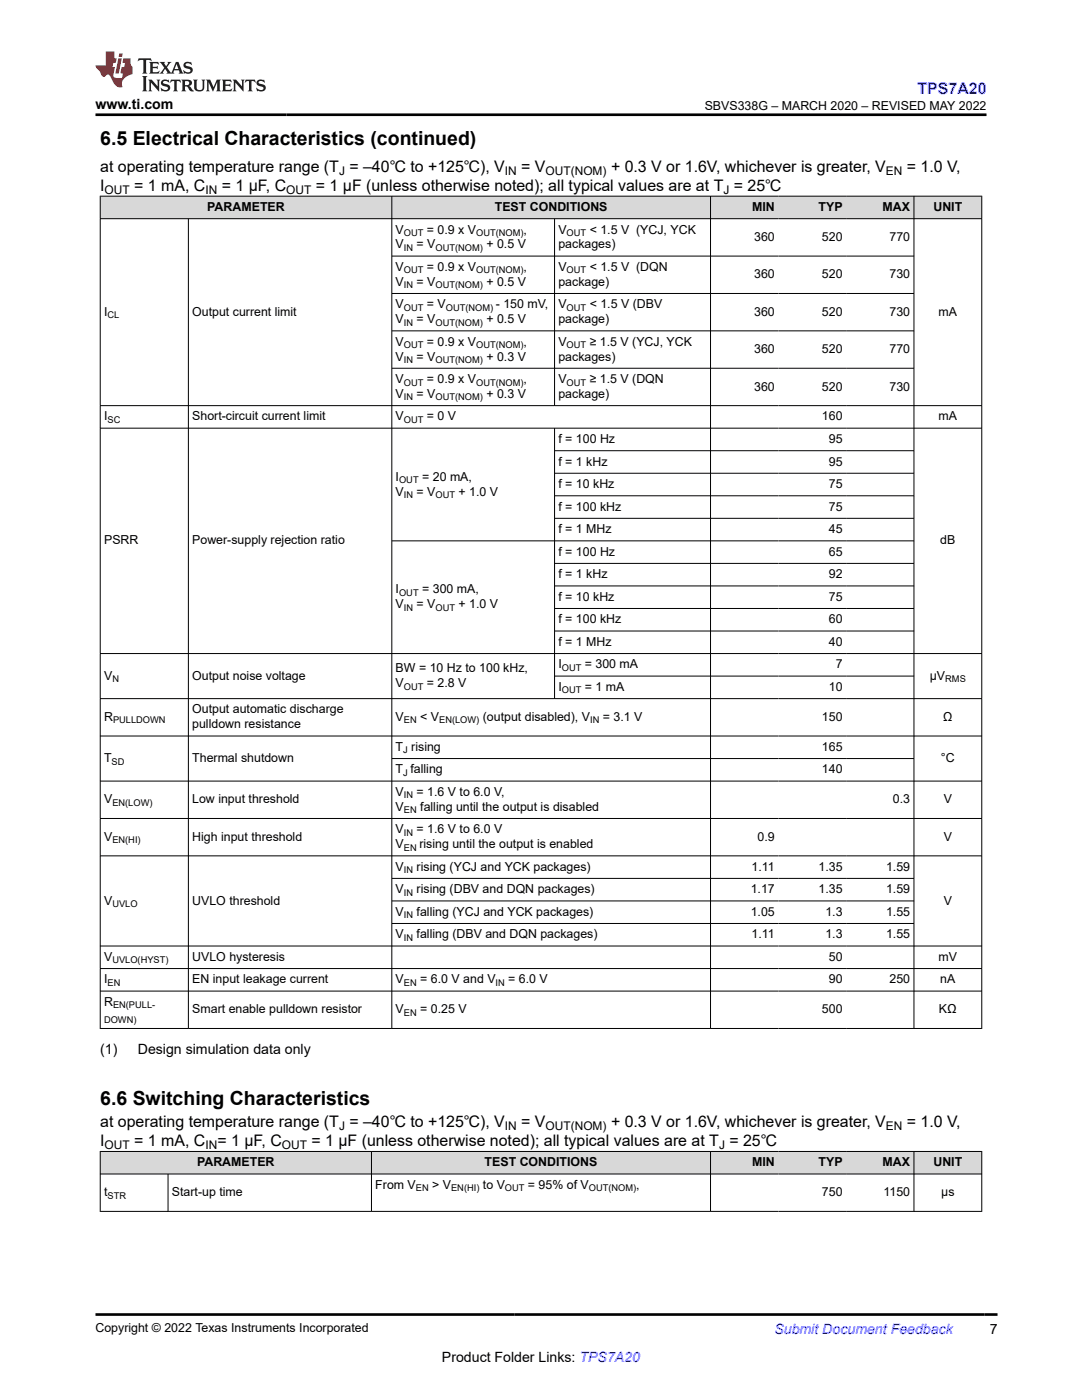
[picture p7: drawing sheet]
<svg xmlns="http://www.w3.org/2000/svg" width="216mm" height="279mm" viewBox="0 0 216 279" stroke-linecap="round" stroke-linejoin="round" font-family="sans-serif">
<defs><g id="words">
<g font-size="3.9">
<text x="20" y="28.8">6.5 Electrical Characteristics (continued)</text>
<text x="20" y="220.6">6.6 Switching Characteristics</text>
</g>
<text font-size="3.2" fill="#00f" x="183.1" y="18.7">TPS7A20</text>
<g font-size="3.2">
<text x="20" y="34.3">at operating temperature range (T = –40℃ to +125℃), V</text>
<text x="104" y="34.3">= V</text>
<text x="121.9" y="34.3">+ 0.3 V or 1.6V, whichever is greater, V</text>
<text x="181" y="34.3">= 1.0 V,</text>
<text x="20" y="38.1">I</text>
<text x="26.8" y="38.1">= 1 mA, C</text>
<text x="44.3" y="38.1">= 1 µF, C</text>
<text x="63" y="38.1">= 1 µF (unless otherwise noted); all typical values are at T = 25℃</text>
<text x="20" y="224.9">at operating temperature range (T = –40℃ to +125℃), V</text>
<text x="104" y="224.9">= V</text>
<text x="121.9" y="224.9">+ 0.3 V or 1.6V, whichever is greater, V</text>
<text x="181" y="224.9">= 1.0 V,</text>
<text x="20" y="228.7">I</text>
<text x="26.8" y="228.7">= 1 mA, C</text>
<text x="43.4" y="228.7">= 1 µF, C</text>
<text x="62.1" y="228.7">= 1 µF (unless otherwise noted); all typical values are at T = 25℃</text>
</g>
<g font-size="2.8">
<text x="19.1" y="21.8">www.ti.com</text>
<text x="20" y="210.4">(1)</text>
<text x="27.5" y="210.4">Design simulation data only</text>
<text x="197.5" y="266.1">7</text>
<text x="88.2" y="271.7">Product Folder Links: TPS7A20</text>
</g>
<text font-size="2.8" fill="#00f" x="154.5" y="266.2">Submit Document Feedback</text>
<g font-size="2.5">
<text x="140.6" y="21.9">SBVS338G – MARCH 2020 – REVISED MAY 2022</text>
<text x="41.4" y="42.1">PARAMETER</text>
<text x="79" y="46.6">V</text>
<text x="85.2" y="46.6">= 0.9 x V</text>
<text x="98.7" y="42.1">TEST CONDITIONS</text>
<text x="104.5" y="46.6">,</text>
<text x="111.4" y="46.6">V</text>
<text x="117.7" y="46.6">&lt; 1.5 V (YCJ, YCK</text>
<text x="150.1" y="42.1">MIN</text>
<text x="163.3" y="42.1">TYP</text>
<text x="176.1" y="42.1">MAX</text>
<text x="186.3" y="42.1">UNIT</text>
<text x="78.9" y="49.6">V</text>
<text x="83.1" y="49.6">= V</text>
<text x="97.1" y="49.6">+ 0.5 V</text>
<text x="111.4" y="49.6">packages)</text>
<text x="150.5" y="48.1">360</text>
<text x="164" y="48.1">520</text>
<text x="177.5" y="48.1">770</text>
<text x="78.9" y="57">V</text>
<text x="79" y="54.1">V</text>
<text x="83.1" y="57">= V</text>
<text x="85.2" y="54.1">= 0.9 x V</text>
<text x="97.1" y="57">+ 0.5 V</text>
<text x="104.5" y="54.1">,</text>
<text x="111.4" y="57">package)</text>
<text x="111.4" y="54.1">V</text>
<text x="117.7" y="54.1">&lt; 1.5 V (DQN</text>
<text x="150.5" y="55.6">360</text>
<text x="164" y="55.6">520</text>
<text x="177.5" y="55.6">730</text>
<text x="20.8" y="63">I</text>
<text x="38.4" y="63">Output current limit</text>
<text x="78.9" y="64.5">V</text>
<text x="79" y="61.5">V</text>
<text x="83.1" y="64.5">= V</text>
<text x="85.2" y="61.5">= V</text>
<text x="97.1" y="64.5">+ 0.5 V</text>
<text x="98.9" y="61.5">- 150 mV,</text>
<text x="111.4" y="64.5">package)</text>
<text x="111.4" y="61.5">V</text>
<text x="117.7" y="61.5">&lt; 1.5 V (DBV</text>
<text x="150.5" y="63">360</text>
<text x="164" y="63">520</text>
<text x="177.5" y="63">730</text>
<text x="187.3" y="63">mA</text>
<text x="78.9" y="72">V</text>
<text x="79" y="69">V</text>
<text x="83.1" y="72">= V</text>
<text x="85.2" y="69">= 0.9 x V</text>
<text x="97.1" y="72">+ 0.3 V</text>
<text x="104.5" y="69">,</text>
<text x="111.4" y="72">packages)</text>
<text x="111.4" y="69">V</text>
<text x="117.7" y="69">≥ 1.5 V (YCJ, YCK</text>
<text x="150.5" y="70.5">360</text>
<text x="164" y="70.5">520</text>
<text x="177.5" y="70.5">770</text>
<text x="79" y="76.5">V</text>
<text x="85.2" y="76.5">= 0.9 x V</text>
<text x="104.5" y="76.5">,</text>
<text x="111.4" y="76.5">V</text>
<text x="117.7" y="76.5">≥ 1.5 V (DQN</text>
<text x="150.5" y="77.9">360</text>
<text x="164" y="77.9">520</text>
<text x="177.5" y="77.9">730</text>
<text x="20.8" y="83.9">I</text>
<text x="38.4" y="83.9">Short-circuit current limit</text>
<text x="78.9" y="79.4">V</text>
<text x="79" y="83.9">V</text>
<text x="83.1" y="79.4">= V</text>
<text x="85.2" y="83.9">= 0 V</text>
<text x="97.1" y="79.4">+ 0.3 V</text>
<text x="111.4" y="79.4">package)</text>
<text x="164" y="83.9">160</text>
<text x="187.3" y="83.9">mA</text>
<text x="111.4" y="88.4">f = 100 Hz</text>
<text x="165.4" y="88.4">95</text>
<text x="79" y="95.9">I</text>
<text x="84.2" y="95.9">= 20 mA,</text>
<text x="111.4" y="92.9">f = 1 kHz</text>
<text x="165.4" y="92.9">95</text>
<text x="78.9" y="98.9">V</text>
<text x="83.1" y="98.9">= V</text>
<text x="91.5" y="98.9">+ 1.0 V</text>
<text x="111.4" y="97.4">f = 10 kHz</text>
<text x="111.4" y="101.9">f = 100 kHz</text>
<text x="165.4" y="97.4">75</text>
<text x="165.4" y="101.9">75</text>
<text x="111.4" y="106.4">f = 1 MHz</text>
<text x="165.4" y="106.4">45</text>
<text x="20.8" y="108.7">PSRR</text>
<text x="38.4" y="108.7">Power-supply rejection ratio</text>
<text x="111.4" y="110.9">f = 100 Hz</text>
<text x="165.4" y="110.9">65</text>
<text x="187.6" y="108.7">dB</text>
<text x="79" y="118.4">I</text>
<text x="84.2" y="118.4">= 300 mA,</text>
<text x="111.4" y="115.4">f = 1 kHz</text>
<text x="111.4" y="119.9">f = 10 kHz</text>
<text x="165.4" y="115.4">92</text>
<text x="165.4" y="119.9">75</text>
<text x="78.9" y="121.4">V</text>
<text x="83.1" y="121.4">= V</text>
<text x="91.5" y="121.4">+ 1.0 V</text>
<text x="111.4" y="124.4">f = 100 kHz</text>
<text x="165.4" y="124.4">60</text>
<text x="111.4" y="128.9">f = 1 MHz</text>
<text x="165.4" y="128.9">40</text>
<text x="20.8" y="135.6">V</text>
<text x="38.4" y="135.6">Output noise voltage</text>
<text x="79" y="134.2">BW = 10 Hz to 100 kHz,</text>
<text x="79" y="137.1">V</text>
<text x="85.2" y="137.1">= 2.8 V</text>
<text x="111.4" y="133.4">I</text>
<text x="111.4" y="137.9">I</text>
<text x="116.7" y="133.4">= 300 mA</text>
<text x="116.7" y="137.9">= 1 mA</text>
<text x="165.4" y="137.9">10</text>
<text x="166.8" y="133.4">7</text>
<text x="185.5" y="135.6">µV</text>
<text x="20.8" y="143.9">R</text>
<text x="38.4" y="142.4">Output automatic discharge</text>
<text x="79" y="143.9">V</text>
<text x="83.9" y="143.9">&lt; V</text>
<text x="96.3" y="143.9">(output disabled), V</text>
<text x="120.3" y="143.9">= 3.1 V</text>
<text x="164" y="143.9">150</text>
<text x="188.2" y="143.9">Ω</text>
<text x="38.4" y="145.4">pulldown resistance</text>
<text x="79" y="149.8">T rising</text>
<text x="164" y="149.8">165</text>
<text x="20.8" y="152.1">T</text>
<text x="38.4" y="152.1">Thermal shutdown</text>
<text x="79" y="154.3">T falling</text>
<text x="164" y="154.3">140</text>
<text x="187.8" y="152.1">°C</text>
<text x="20.8" y="160.3">V</text>
<text x="38.4" y="160.3">Low input threshold</text>
<text x="79" y="158.8">V</text>
<text x="79" y="161.8">V</text>
<text x="83.1" y="158.8">= 1.6 V to 6.0 V,</text>
<text x="83.9" y="161.8">falling until the output is disabled</text>
<text x="178.2" y="160.3">0.3</text>
<text x="188.3" y="160.3">V</text>
<text x="20.8" y="167.8">V</text>
<text x="38.4" y="167.8">High input threshold</text>
<text x="79" y="166.3">V</text>
<text x="83.1" y="166.3">= 1.6 V to 6.0 V</text>
<text x="151.2" y="167.8">0.9</text>
<text x="188.3" y="167.8">V</text>
<text x="79" y="169.3">V</text>
<text x="79" y="173.8">V</text>
<text x="83.1" y="173.8">rising (YCJ and YCK packages)</text>
<text x="83.7" y="169.3">rising until the output is enabled</text>
<text x="150" y="173.8">1.11</text>
<text x="163.3" y="173.8">1.35</text>
<text x="176.8" y="173.8">1.59</text>
<text x="79" y="178.3">V</text>
<text x="83.1" y="178.3">rising (DBV and DQN packages)</text>
<text x="149.8" y="178.3">1.17</text>
<text x="163.3" y="178.3">1.35</text>
<text x="176.8" y="178.3">1.59</text>
<text x="20.8" y="180.5">V</text>
<text x="38.4" y="180.5">UVLO threshold</text>
<text x="79" y="182.8">V</text>
<text x="83.1" y="182.8">falling (YCJ and YCK packages)</text>
<text x="149.8" y="182.8">1.05</text>
<text x="164.7" y="182.8">1.3</text>
<text x="176.8" y="182.8">1.55</text>
<text x="188.3" y="180.5">V</text>
<text x="20.8" y="191.8">V</text>
<text x="38.4" y="191.8">UVLO hysteresis</text>
<text x="79" y="187.3">V</text>
<text x="83.1" y="187.3">falling (DBV and DQN packages)</text>
<text x="150" y="187.3">1.11</text>
<text x="164.7" y="187.3">1.3</text>
<text x="165.4" y="191.8">50</text>
<text x="176.8" y="187.3">1.55</text>
<text x="187.3" y="191.8">mV</text>
<text x="20.8" y="196.3">I</text>
<text x="38.4" y="196.3">EN input leakage current</text>
<text x="79" y="196.3">V</text>
<text x="83.9" y="196.3">= 6.0 V and V</text>
<text x="101.4" y="196.3">= 6.0 V</text>
<text x="165.4" y="196.3">90</text>
<text x="177.5" y="196.3">250</text>
<text x="187.6" y="196.3">nA</text>
<text x="20.8" y="200.8">R</text>
<text x="38.4" y="202.2">Smart enable pulldown resistor</text>
<text x="79" y="202.2">V</text>
<text x="83.9" y="202.2">= 0.25 V</text>
<text x="164" y="202.2">500</text>
<text x="187.4" y="202.2">KΩ</text>
<text x="39.3" y="232.8">PARAMETER</text>
<text x="96.7" y="232.8">TEST CONDITIONS</text>
<text x="150.1" y="232.8">MIN</text>
<text x="163.3" y="232.8">TYP</text>
<text x="176.1" y="232.8">MAX</text>
<text x="186.3" y="232.8">UNIT</text>
<text x="20.8" y="238.7">t</text>
<text x="34.3" y="238.7">Start-up time</text>
<text x="74.9" y="237.3">From V</text>
<text x="86.2" y="237.3">&gt; V</text>
<text x="96.4" y="237.3">to V</text>
<text x="105.4" y="237.3">= 95% of V</text>
<text x="127" y="237.3">,</text>
<text x="164" y="238.7">750</text>
<text x="176.3" y="238.7">1150</text>
<text x="187.8" y="238.7">µs</text>
<text x="19.1" y="265.9">Copyright © 2022 Texas Instruments Incorporated</text>
</g>
<g font-size="2.4">
<text x="67.7" y="34.9">J</text>
<text x="100.7" y="34.9">IN</text>
<text x="108.9" y="34.9">OUT(NOM)</text>
<text x="176.8" y="34.9">EN</text>
<text x="20.9" y="38.7">OUT</text>
<text x="41" y="38.7">IN</text>
<text x="57.1" y="38.7">OUT</text>
<text x="144.4" y="38.7">J</text>
<text x="67.7" y="225.6">J</text>
<text x="100.7" y="225.6">IN</text>
<text x="108.9" y="225.6">OUT(NOM)</text>
<text x="176.8" y="225.6">EN</text>
<text x="20.9" y="229.4">OUT</text>
<text x="41" y="229.4">IN</text>
<text x="56.2" y="229.4">OUT</text>
<text x="143.5" y="229.4">J</text>
</g>
<g font-size="1.9">
<text x="80.6" y="47.1">OUT</text>
<text x="95" y="47.1">OUT(NOM)</text>
<text x="113.1" y="47.1">OUT</text>
<text x="80.6" y="50.1">IN</text>
<text x="86.9" y="50.1">OUT(NOM)</text>
<text x="80.6" y="57.5">IN</text>
<text x="80.6" y="54.6">OUT</text>
<text x="86.9" y="57.5">OUT(NOM)</text>
<text x="95" y="54.6">OUT(NOM)</text>
<text x="113.1" y="54.6">OUT</text>
<text x="21.5" y="63.5">CL</text>
<text x="80.6" y="62">OUT</text>
<text x="80.6" y="65">IN</text>
<text x="86.9" y="65">OUT(NOM)</text>
<text x="89" y="62">OUT(NOM)</text>
<text x="113.1" y="62">OUT</text>
<text x="80.6" y="69.5">OUT</text>
<text x="95" y="69.5">OUT(NOM)</text>
<text x="113.1" y="69.5">OUT</text>
<text x="80.6" y="72.4">IN</text>
<text x="80.6" y="76.9">OUT</text>
<text x="86.9" y="72.4">OUT(NOM)</text>
<text x="95" y="76.9">OUT(NOM)</text>
<text x="113.1" y="76.9">OUT</text>
<text x="80.6" y="79.9">IN</text>
<text x="86.9" y="79.9">OUT(NOM)</text>
<text x="21.5" y="84.4">SC</text>
<text x="80.6" y="84.4">OUT</text>
<text x="79.6" y="96.4">OUT</text>
<text x="80.6" y="99.4">IN</text>
<text x="86.9" y="99.4">OUT</text>
<text x="79.6" y="118.9">OUT</text>
<text x="80.6" y="121.9">IN</text>
<text x="86.9" y="121.9">OUT</text>
<text x="22.4" y="136.1">N</text>
<text x="80.6" y="137.6">OUT</text>
<text x="112.1" y="133.9">OUT</text>
<text x="188.6" y="136.1">RMS</text>
<text x="112.1" y="138.4">OUT</text>
<text x="22.6" y="144.4">PULLDOWN</text>
<text x="80.6" y="144.4">EN</text>
<text x="87.6" y="144.4">EN(LOW)</text>
<text x="117.8" y="144.4">IN</text>
<text x="22.3" y="152.6">SD</text>
<text x="80.5" y="150.3">J</text>
<text x="80.5" y="154.8">J</text>
<text x="22.4" y="160.8">EN(LOW)</text>
<text x="80.6" y="159.3">IN</text>
<text x="80.6" y="162.3">EN</text>
<text x="80.6" y="166.8">IN</text>
<text x="22.4" y="168.3">EN(HI)</text>
<text x="80.6" y="169.8">EN</text>
<text x="80.6" y="174.3">IN</text>
<text x="80.6" y="178.8">IN</text>
<text x="22.4" y="181">UVLO</text>
<text x="80.6" y="183.3">IN</text>
<text x="80.6" y="187.8">IN</text>
<text x="21.5" y="196.8">EN</text>
<text x="22.4" y="192.3">UVLO(HYST)</text>
<text x="80.6" y="196.8">EN</text>
<text x="98.9" y="196.8">IN</text>
<text x="22.6" y="201.2">EN(PULL-</text>
<text x="80.6" y="202.7">EN</text>
<text x="20.8" y="204.2">DOWN)</text>
<text x="21.5" y="239.2">STR</text>
<text x="83" y="237.8">EN</text>
<text x="90" y="237.8">EN(HI)</text>
<text x="100.8" y="237.8">OUT</text>
<text x="117.5" y="237.8">OUT(NOM)</text>
</g>
</g></defs>
<g fill="#d8d8d8">
<path d="M20 39.1h175.9v4.5h-175.9z" fill-rule="evenodd"/>
<path d="M20.1 39.2h58v4.4h-58z" fill-rule="evenodd"/>
<path d="M78.2 39.2h63.5v4.4h-63.5z" fill-rule="evenodd"/>
<path d="M141.8 39.2h13.5v4.4h-13.5z" fill-rule="evenodd"/>
<path d="M155.3 39.2h13.5v4.4h-13.5z" fill-rule="evenodd"/>
<path d="M168.8 39.2h13.5v4.4h-13.5z" fill-rule="evenodd"/>
<path d="M182.4 39.2h13.4v4.4h-13.4z" fill-rule="evenodd"/>
</g>
<g fill="none" stroke="#000" stroke-width=".2">
<path d="M19.9 39.1h176.1M20 39.1v166.2M78.2 39.1v166.2M141.8 39.1v166.2M182.4 39.1v166.2M195.9 39.1v166.2M19.9 43.6h176.1M37.6 43.6v161.7M78.2 51.1h104.2M78.2 58.6h104.2M110.7 43.6v37.4M78.2 66h104.2"/>
<path d="M78.2 73.5h104.2M19.9 81h176.1M19.9 85.5h176.1M110.7 85.5v54M110.7 89.9h71.7M110.7 94.4h71.7M110.7 98.9h71.7M78.2 107.9h104.2M110.7 103.4h71.7M110.7 112.4h71.7M110.7 116.9h71.7M19.9 130.4h176.1"/>
<path d="M19.9 139.4h176.1M110.7 121.4h71.7M110.7 125.9h71.7M110.7 134.9h71.7M19.9 146.9h176.1M19.9 155.9h176.1M78.2 151.4h104.2M19.9 163.3h176.1M19.9 170.8h176.1M78.2 175.3h104.2M78.2 179.8h104.2M19.9 188.8h176.1"/>
<path d="M19.9 193.3h176.1M19.9 197.8h176.1M78.2 184.3h104.2M19.9 205.3h176.1"/>
</g>
<g fill="#d8d8d8">
<path d="M20 229.8h175.9v4.5h-175.9z" fill-rule="evenodd"/>
<path d="M20.1 229.9h54v4.3h-54z" fill-rule="evenodd"/>
<path d="M74.2 229.9h67.5v4.3h-67.5z" fill-rule="evenodd"/>
<path d="M141.8 229.9h13.5v4.3h-13.5z" fill-rule="evenodd"/>
<path d="M155.3 229.9h13.5v4.3h-13.5z" fill-rule="evenodd"/>
<path d="M168.8 229.9h13.5v4.3h-13.5z" fill-rule="evenodd"/>
<path d="M182.4 229.9h13.4v4.3h-13.4z" fill-rule="evenodd"/>
</g>
<path d="M19.9 229.8h176.1M19.9 234.3h176.1M20 229.7v12.1M33.5 234.3v7.5M74.1 229.7v12.1M141.8 229.7v12.1M182.4 229.7v12.1M195.9 229.7v12.1M19.9 241.8h176.1" fill="none" stroke="#000" stroke-width=".2"/>
<path d="M27.7 11.6l-.2 .6 .5-.2h.6v.1v2.2l-.2 .4h1l-.2-.4v-2.2v-.1h.5l.5 .2-.1-.6zM29.8 12.4l.2 .3v1.6l-.2 .4h1.9l.1-.6a1.08 1.08 0 0 1-1.3 .2v-.7h.6l.4 .2v-.7l-.4 .2h-.6v-.5l.2-.2a1 1 0 0 1 1 .3l-.1-.5zM31.8 12.4l1 1.1-1 1.2h.9l-.2-.2 .4-.8 .5 .8-.2 .2h1.6l-.2-.2 .1-.5h1l.1 .5-.1 .2h.9l-.2-.4-.8-1.9h-.5l-1 2.1-.8-1.1 .9-1h-.8l.2 .2-.5 .6-.3-.6 .1-.2zM35.2 12.8l.4 1h-.8zM36.8 12.5a.65 .65 0 0 0-.2 .7 .65 .65 0 0 0 .6 .5l.7 .1 .1 .3a.79 .79 0 0 1-.7 .4 .79 .79 0 0 1-.7-.5l.1 .7 .2-.1a.93 .93 0 0 0 1.1 0 .93 .93 0 0 0 .4-.9 1.46 1.46 0 0 0-1.2-.6l-.1-.3a1.09 1.09 0 0 1 1.2 .2l-.2-.6-.1 .1-.6-.2zM28.4 15.2l.2 .4v2.2l-.2 .4h1l-.2-.4v-2.2l.2-.4zM29.6 15.9l.2 .4v1.5l-.2 .4h.8l-.3-.4v-1.3l1.7 1.8v-2l.2-.4h-.8l.2 .2 .1 1.1-1.2-1.3zM32.3 16a.65 .65 0 0 0-.2 .8 .65 .65 0 0 0 .7 .4l.6 .2 .1 .2a.79 .79 0 0 1-.7 .4 .79 .79 0 0 1-.7-.5l.1 .7 .2-.1a.93 .93 0 0 0 1.1 .1 .93 .93 0 0 0 .4-1 1.46 1.46 0 0 0-1.2-.5l-.1-.4a1.09 1.09 0 0 1 1.2 .2l-.2-.6-.1 .1-.6-.1zM34.1 15.9l-.1 .6a.63 .63 0 0 1 .7-.3l.1 1.6-.3 .4h1l-.2-.4v-1.6a.66 .66 0 0 1 .8 .3l-.1-.6zM36.2 15.9l.2 .4v1.5l-.2 .4h.9l-.2-.2v-.7h.5l.1 .2a.79 .79 0 0 0 1.2 .6l-1-.9a.61 .61 0 0 0 .6-.6 .61 .61 0 0 0-.5-.7zM36.9 16.2h.2a.47 .47 0 0 1 .5 .1 .47 .47 0 0 1 .1 .5l-.2 .1-.6 .1zM38.5 15.9l.2 .2a2.27 2.27 0 0 0 .4 2 1.04 1.04 0 0 0 1.7-.7v-1.3l.2-.2h-.8l.2 .4v1.1a.6 .6 0 0 1-.6 .6 .6 .6 0 0 1-.6-.6v-1.1l.3-.4zM41.1 15.9l.2 .4v1.5l-.2 .4h.7l-.2-.4v-1.4l.9 1.9 .8-1.9v1.4l-.2 .4h1l-.3-.4v-1.5l.3-.4h-.8l-.7 1.5-.7-1.5zM44.3 15.9l.2 .4v1.5l-.2 .4h1.9l.1-.6a1.09 1.09 0 0 1-1.3 .2v-.7h.6l.4 .2v-.6l-.4 .2h-.6v-.6l.2-.1a1.01 1.01 0 0 1 1 .3l-.1-.6zM46.4 15.9l.3 .4v1.5l-.3 .4h.8l-.2-.4v-1.3l1.6 1.8v-2l.2-.4h-.7l.2 .2v1.1l-1.2-1.3zM49 15.9l-.1 .6a.63 .63 0 0 1 .8-.3v1.6l-.3 .4h1l-.2-.4v-1.6a.66 .66 0 0 1 .8 .3l-.1-.6zM51.4 16a.65 .65 0 0 0-.2 .8 .65 .65 0 0 0 .6 .4l.6 .2 .2 .2a.79 .79 0 0 1-.8 .4 .79 .79 0 0 1-.6-.5l.1 .7 .2-.1a.93 .93 0 0 0 1 .1 .93 .93 0 0 0 .5-1 1.46 1.46 0 0 0-1.3-.5l-.1-.4a1.09 1.09 0 0 1 1.3 .2l-.2-.6-.2 .1-.5-.1z" fill="#231f20"/>
<path d="M21.1 10.3v2.7h-2.1l.1 .4 .9 1a.95 .95 0 0 0 .9 .9 .59 .59 0 0 1 .6-.4 .59 .59 0 0 1 .5 .3l.4 .8a1.59 1.59 0 0 0 2.1 1.4 1.61 1.61 0 0 1 1-2.3l1-.3-.1-1.5a1.59 1.59 0 0 1-.4-1.7h-1.4l-.2 .9h.5l-.1 .9h-.5l-.2 .9v.3l.4 .1-.2 .9h-.6a.73 .73 0 0 1-1.1-.7l.3-1.5h-.5l.2-.9h.5l.2-.9h-.5v-1.3zM23.6 11.6l-.6 3.1h.7l.6-3.1zM23.8 10.7l-.1 .6h.7l.1-.6z" fill="#ed1c24"/>
<path d="M19.1 22.9h177.8M19.1 262.3h179.9" fill="none" stroke="#000" stroke-width=".53"/>
<use href="#words"/>
</svg>
